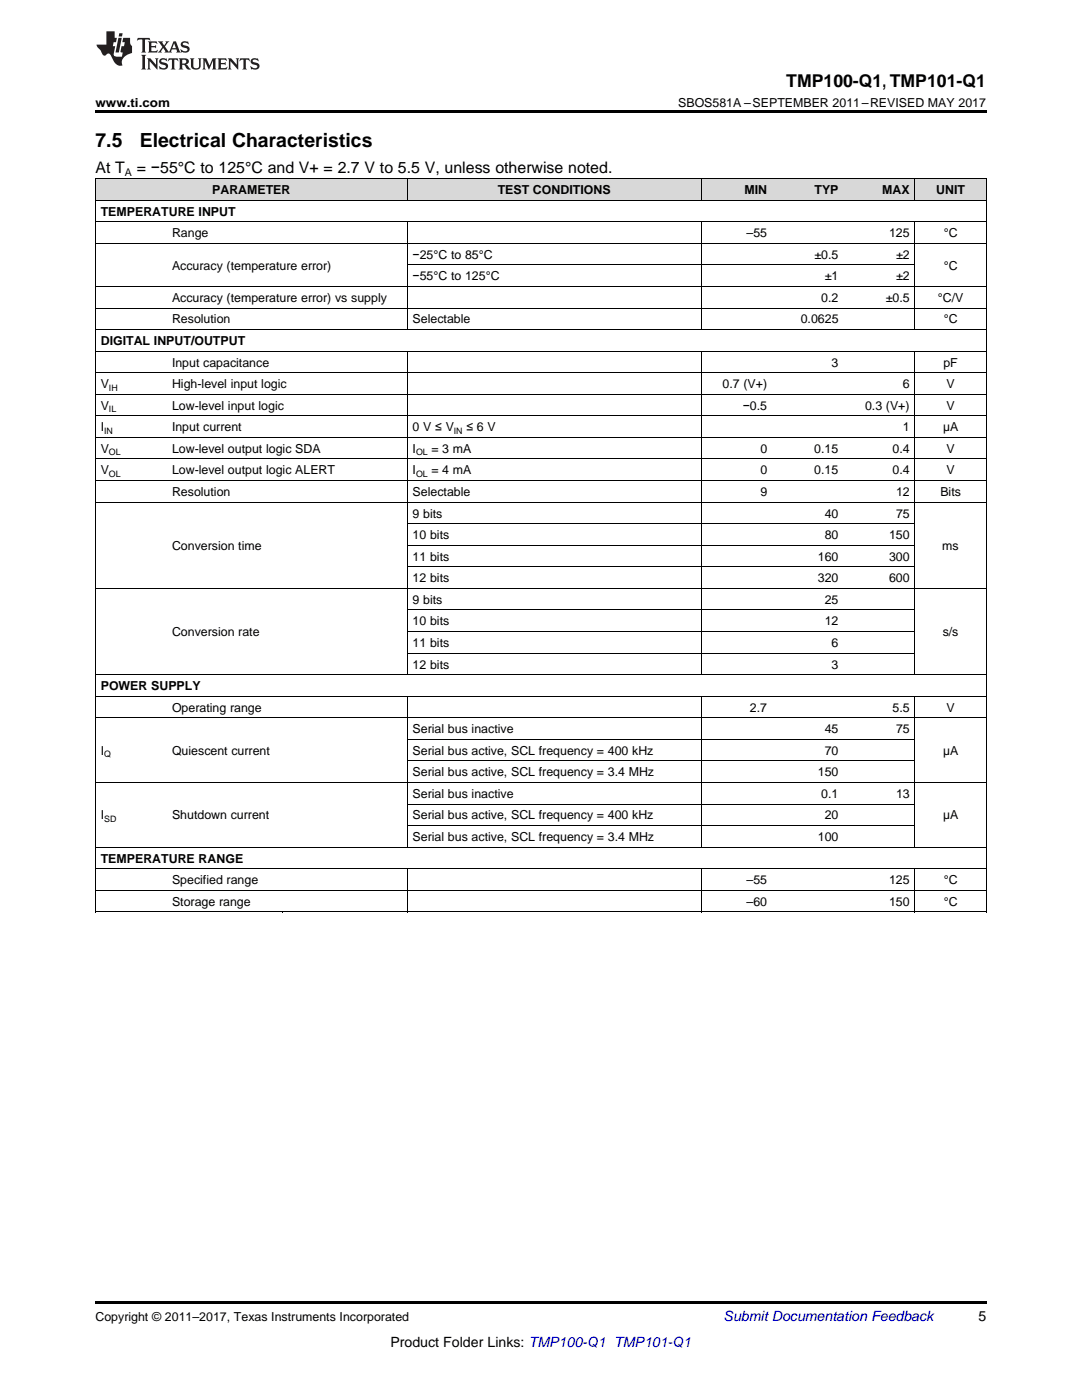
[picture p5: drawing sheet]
<svg xmlns="http://www.w3.org/2000/svg" width="216mm" height="279mm" viewBox="0 0 216 279" stroke-linecap="round" stroke-linejoin="round" font-family="sans-serif">
<defs><g id="words">
<g font-size="3.9">
<text x="19" y="29.3">7.5</text>
<text x="27.9" y="29.3">Electrical Characteristics</text>
</g>
<text font-size="3.5" x="156.9" y="17.3">TMP100-Q1, TMP101-Q1</text>
<g font-size="3.2">
<text x="19" y="34.4">At T</text>
<text x="27.3" y="34.4">= −55°C to 125°C and V+ = 2.7 V to 5.5 V, unless otherwise noted.</text>
</g>
<text font-size="2.8" fill="#0000c8" x="144.4" y="263.6">Submit Documentation Feedback</text>
<g font-size="2.8">
<text x="195.3" y="263.6">5</text>
<text x="77.9" y="268.9">Product Folder Links: TMP100-Q1 TMP101-Q1</text>
</g>
<g font-size="2.5">
<text x="19" y="21.4">www.ti.com</text>
<text x="135.3" y="21.4">SBOS581A –SEPTEMBER 2011–REVISED MAY 2017</text>
<text x="42.3" y="38.7">PARAMETER</text>
<text x="99.3" y="38.7">TEST CONDITIONS</text>
<text x="148.6" y="38.7">MIN</text>
<text x="162.5" y="38.7">TYP</text>
<text x="176" y="38.7">MAX</text>
<text x="186.8" y="38.7">UNIT</text>
<text x="20.1" y="43">TEMPERATURE INPUT</text>
<text x="34.3" y="47.3">Range</text>
<text x="149" y="47.3">–55</text>
<text x="177.4" y="47.3">125</text>
<text x="188.3" y="47.3">°C</text>
<text x="34.3" y="53.8">Accuracy (temperature error)</text>
<text x="82.3" y="51.6">−25°C to 85°C</text>
<text x="162.5" y="51.6">±0.5</text>
<text x="178.8" y="51.6">±2</text>
<text x="188.3" y="53.8">°C</text>
<text x="82.3" y="56">−55°C to 125°C</text>
<text x="164.6" y="56">±1</text>
<text x="178.8" y="56">±2</text>
<text x="34.3" y="60.3">Accuracy (temperature error) vs supply</text>
<text x="34.3" y="64.6">Resolution</text>
<text x="82.3" y="64.6">Selectable</text>
<text x="159.8" y="64.6">0.0625</text>
<text x="163.9" y="60.3">0.2</text>
<text x="176.7" y="60.3">±0.5</text>
<text x="187.1" y="60.3">°C/V</text>
<text x="188.3" y="64.6">°C</text>
<text x="20.1" y="68.9">DIGITAL INPUT/OUTPUT</text>
<text x="20.1" y="77.5">V</text>
<text x="34.3" y="73.2">Input capacitance</text>
<text x="34.3" y="77.5">High-level input logic</text>
<text x="144.2" y="77.5">0.7 (V+)</text>
<text x="165.9" y="73.2">3</text>
<text x="180.2" y="77.5">6</text>
<text x="188.2" y="73.2">pF</text>
<text x="188.9" y="77.5">V</text>
<text x="20.1" y="81.8">V</text>
<text x="34.3" y="81.8">Low-level input logic</text>
<text x="148.2" y="81.8">−0.5</text>
<text x="172.6" y="81.8">0.3 (V+)</text>
<text x="188.9" y="81.8">V</text>
<text x="20.1" y="86.1">I</text>
<text x="34.3" y="86.1">Input current</text>
<text x="82.3" y="86.1">0 V ≤ V</text>
<text x="93.1" y="86.1">≤ 6 V</text>
<text x="180.2" y="86.1">1</text>
<text x="188.2" y="86.1">µA</text>
<text x="20.1" y="90.4">V</text>
<text x="20.1" y="94.7">V</text>
<text x="34.3" y="90.4">Low-level output logic SDA</text>
<text x="34.3" y="94.7">Low-level output logic ALERT</text>
<text x="82.3" y="90.4">I</text>
<text x="82.3" y="94.7">I</text>
<text x="86.1" y="90.4">= 3 mA</text>
<text x="86.1" y="94.7">= 4 mA</text>
<text x="151.7" y="90.4">0</text>
<text x="151.7" y="94.7">0</text>
<text x="162.5" y="90.4">0.15</text>
<text x="162.5" y="94.7">0.15</text>
<text x="178.1" y="90.4">0.4</text>
<text x="178.1" y="94.7">0.4</text>
<text x="188.9" y="90.4">V</text>
<text x="188.9" y="94.7">V</text>
<text x="34.3" y="99">Resolution</text>
<text x="82.3" y="99">Selectable</text>
<text x="151.7" y="99">9</text>
<text x="178.8" y="99">12</text>
<text x="187.6" y="99">Bits</text>
<text x="82.3" y="103.3">9 bits</text>
<text x="82.3" y="107.6">10 bits</text>
<text x="164.6" y="103.3">40</text>
<text x="164.6" y="107.6">80</text>
<text x="177.4" y="107.6">150</text>
<text x="178.8" y="103.3">75</text>
<text x="34.3" y="109.7">Conversion time</text>
<text x="82.3" y="111.9">11 bits</text>
<text x="163.2" y="111.9">160</text>
<text x="177.4" y="111.9">300</text>
<text x="188" y="109.7">ms</text>
<text x="82.3" y="116.2">12 bits</text>
<text x="163.2" y="116.2">320</text>
<text x="177.4" y="116.2">600</text>
<text x="82.3" y="120.5">9 bits</text>
<text x="82.3" y="124.8">10 bits</text>
<text x="164.6" y="120.5">25</text>
<text x="164.6" y="124.8">12</text>
<text x="34.3" y="127">Conversion rate</text>
<text x="82.3" y="129.1">11 bits</text>
<text x="165.9" y="129.1">6</text>
<text x="188.1" y="127">s/s</text>
<text x="20.1" y="137.7">POWER SUPPLY</text>
<text x="82.3" y="133.4">12 bits</text>
<text x="165.9" y="133.4">3</text>
<text x="34.3" y="142">Operating range</text>
<text x="149.6" y="142">2.7</text>
<text x="178.1" y="142">5.5</text>
<text x="188.9" y="142">V</text>
<text x="82.3" y="146.3">Serial bus inactive</text>
<text x="164.6" y="146.3">45</text>
<text x="178.8" y="146.3">75</text>
<text x="20.1" y="150.6">I</text>
<text x="34.3" y="150.6">Quiescent current</text>
<text x="82.3" y="150.6">Serial bus active, SCL frequency = 400 kHz</text>
<text x="82.3" y="154.9">Serial bus active, SCL frequency = 3.4 MHz</text>
<text x="163.2" y="154.9">150</text>
<text x="164.6" y="150.6">70</text>
<text x="188.2" y="150.6">µA</text>
<text x="82.3" y="159.2">Serial bus inactive</text>
<text x="163.9" y="159.2">0.1</text>
<text x="178.8" y="159.2">13</text>
<text x="20.1" y="163.5">I</text>
<text x="34.3" y="163.5">Shutdown current</text>
<text x="82.3" y="163.5">Serial bus active, SCL frequency = 400 kHz</text>
<text x="82.3" y="167.9">Serial bus active, SCL frequency = 3.4 MHz</text>
<text x="163.2" y="167.9">100</text>
<text x="164.6" y="163.5">20</text>
<text x="188.2" y="163.5">µA</text>
<text x="20.1" y="172.2">TEMPERATURE RANGE</text>
<text x="34.3" y="176.5">Specified range</text>
<text x="149" y="176.5">–55</text>
<text x="177.4" y="176.5">125</text>
<text x="188.3" y="176.5">°C</text>
<text x="34.3" y="180.8">Storage range</text>
<text x="149" y="180.8">–60</text>
<text x="177.4" y="180.8">150</text>
<text x="188.3" y="180.8">°C</text>
<text x="19" y="263.6">Copyright © 2011–2017, Texas Instruments Incorporated</text>
</g>
<text font-size="2.1" x="24.9" y="35.1">A</text>
<g font-size="1.8">
<text x="21.7" y="78">IH</text>
<text x="21.7" y="82.3">IL</text>
<text x="20.8" y="86.6">IN</text>
<text x="90.6" y="86.6">IN</text>
<text x="21.7" y="90.9">OL</text>
<text x="21.7" y="95.2">OL</text>
<text x="83" y="90.9">OL</text>
<text x="83" y="95.2">OL</text>
<text x="20.8" y="151.1">Q</text>
<text x="20.8" y="164">SD</text>
</g>
</g></defs>
<g fill="#d8d8d8">
<path d="M19 35.7h14.3v4.3h-14.3z"/>
<path d="M33.3 35.7h23.1v4.3h-23.1z"/>
<path d="M56.4 35.7h24.9v4.3h-24.9z"/>
<path d="M81.3 35.7h58.6v4.3h-58.6z"/>
<path d="M139.9 35.7h14.3v4.3h-14.3z"/>
<path d="M154.2 35.7h14.2v4.3h-14.2z"/>
<path d="M168.4 35.7h14.2v4.3h-14.2z"/>
<path d="M182.6 35.7h14.2v4.3h-14.2z"/>
</g>
<path d="M19 22h177.8v.5h-177.8zM19 182h.2zM56.3 182h.1zM81.2 182h.1zM139.8 182h.1zM182.5 182h.1zM196.7 182h.1zM19 259.7h177.8v.5h-177.8z" fill="#000"/>
<g fill="none" stroke="#000" stroke-width=".2">
<path d="M19 35.6l177.8 .1v146.3M19 40h177.8M19.1 35.7v146.3M81.2 35.7v4.3M139.9 35.7v4.3M182.5 35.7v4.3M19 57.2h177.8M19 48.6h177.8M19 44.3h177.8M81.2 44.3v21.5M81.3 52.9h101.3M139.9 44.3v21.5"/>
<path d="M182.5 44.3v21.5M19 78.7h177.8M19 74.4h177.8M19 70.1h177.8M19 65.8h177.8M19 61.5h177.8M81.2 70.1v64.6M139.9 70.1v64.6M182.5 70.1v64.6M19 95.9h177.8M19 91.6h177.8M19 87.3h177.8"/>
<path d="M19 83h177.8M19 117.4h177.8M19 100.2h177.8M81.3 113.1h101.3M81.3 108.8h101.3M81.3 104.5h101.3M19 138.9h177.8M19 134.6h177.8M81.2 139v30.1M81.3 130.3h101.3M81.3 126h101.3M81.3 121.7h101.3"/>
<path d="M139.9 139v30.1M182.5 139v30.1M19 156.2h177.8M19 143.2h177.8M81.3 151.9h101.3M81.3 147.5h101.3M19 177.7h177.8M19 173.4h177.8M19 169.1h177.8M81.2 173.4v8.6M81.3 164.8h101.3M81.3 160.5h101.3"/>
<path d="M139.9 173.4v8.6M182.5 173.4v8.6M19 182h177.8"/>
</g>
<g fill="#231f20">
<path d="M27.5 7.6l-.1 .5 .4-.2h.6v.1v2.1l-.2 .4h1l-.3-.4v-2.1l.1-.1h.5l.5 .2-.2-.5zM29.5 8.3l.2 .3v1.5l-.2 .4h1.8l.2-.6a1.04 1.04 0 0 1-1.3 .2v-.7h.6l.3 .2v-.6l-.3 .2h-.6v-.6l.8-.1 .4 .3-.2-.5zM31.5 8.3l.9 1.1-.9 1.1h.8l-.2-.2 .5-.7 .4 .7-.2 .2h1.5l-.1-.2 .1-.4h.9l.1 .4-.2 .2h1l-.3-.3-.7-1.9h-.5l-.9 2-.8-1 .9-1h-.8l.1 .3-.3 .5-.4-.6 .2-.2zM34.7 8.6l.4 1h-.7zM36.3 8.4a.63 .63 0 0 0-.2 .7 .63 .63 0 0 0 .6 .4l.6 .2 .1 .2a.75 .75 0 0 1-.7 .4 .75 .75 0 0 1-.6-.5l.1 .7 .1-.1a1.11 1.11 0 0 0 1.5-.6 1.13 1.13 0 0 0-1.2-.8l-.1-.4a1.04 1.04 0 0 1 1.2 .2l-.2-.5-.1 .1-.5-.2zM28.2 10.9l.2 .4v2.2l-.2 .4h1l-.3-.4v-2.2l.3-.4zM29.3 11.6l.3 .4v1.5l-.3 .4h.8l-.2-.4v-1.3l1.5 1.7v-1.9l.2-.4h-.7l.2 .4v.9l-1.1-1.3zM32 11.8a.62 .62 0 0 0-.2 .7 .62 .62 0 0 0 .6 .4l.6 .1 .1 .3a.76 .76 0 0 1-.7 .3 .76 .76 0 0 1-.6-.4l.1 .7 .1-.1a1.11 1.11 0 0 0 1.5-.6 1.13 1.13 0 0 0-1.2-.8l-.1-.4a1.04 1.04 0 0 1 1.2 .2l-.2-.6-.1 .1-.5-.1zM33.7 11.6l-.2 .6a.61 .61 0 0 1 .8-.3v1.6l-.2 .4h.9l-.2-.4v-1.6a.63 .63 0 0 1 .8 .3l-.2-.6zM35.6 11.6l.3 .4v1.5l-.3 .4h1l-.2-.2v-.8l.5 .2a.76 .76 0 0 0 1.2 .7l-1-1a.58 .58 0 0 0 .6-.5 .58 .58 0 0 0-.5-.6zM36.4 11.9h.1a.45 .45 0 0 1 .5 .1 .45 .45 0 0 1 .1 .5l-.7 .2zM37.9 11.6l.2 .2a2.17 2.17 0 0 0 .3 1.9 .99 .99 0 0 0 1.6-.6v-1.1l.2-.4h-.7l.2 .2a1.92 1.92 0 0 1-.2 1.8 .6 .6 0 0 1-.9-.5v-1.1l.2-.4zM40.4 11.6l.2 .4v1.5l-.2 .4h.7l-.2-.4v-1.4l.8 1.8 .8-1.8v1.4l-.2 .4h.9l-.2-.4v-1.5l.2-.4h-.8l-.6 1.5-.6-1.5zM43.4 11.6l.2 .4v1.5l-.2 .4h1.8l.2-.6a1.04 1.04 0 0 1-1.3 .1v-.6h.5l.4 .2v-.6l-.4 .2h-.5v-.7h.8l.3 .3-.1-.6zM45.5 11.6l.2 .4v1.5l-.2 .4h.7l-.2-.4v-1.3l1.5 1.7v-1.9l.2-.4h-.7l.2 .4v.9l-1.1-1.3zM47.9 11.6l-.1 .6a.61 .61 0 0 1 .8-.3v1.6l-.3 .4h1l-.3-.4 .1-1.6a.63 .63 0 0 1 .7 .3l-.1-.6zM50.2 11.8a.62 .62 0 0 0-.2 .7 .62 .62 0 0 0 .6 .4l.6 .1 .2 .3a.76 .76 0 0 1-.8 .3 .76 .76 0 0 1-.6-.4l.1 .7 .2-.1a1.11 1.11 0 0 0 1.5-.6 1.13 1.13 0 0 0-1.3-.8l-.1-.4a1.04 1.04 0 0 1 1.2 .2l-.1-.6-.2 .1-.5-.1z"/>
<path d="M21.2 6.3v2.6h-1.9l.1 .4 .7 .9a.91 .91 0 0 0 1 .8 .56 .56 0 0 1 .5-.3 .56 .56 0 0 1 .5 .3l.4 .8a1.53 1.53 0 0 0 1.9 1.2 1.54 1.54 0 0 1 1-2.1l.9-.3v-1.4a1.52 1.52 0 0 1-.3-1.6h-1.4l-.2 .8h.5l-.2 .8h-.4l-.2 1v.2l.4 .1-.2 .8a1.93 1.93 0 0 1-1.6-.3l.3-1.8h-.5l.2-.8h.4l.2-.8h-.4v-1.3zM23.6 7.6l-.6 2.9h.7l.6-2.9zM23.8 6.6l-.1 .7h.6l.2-.7z"/>
</g>
<use href="#words"/>
</svg>
